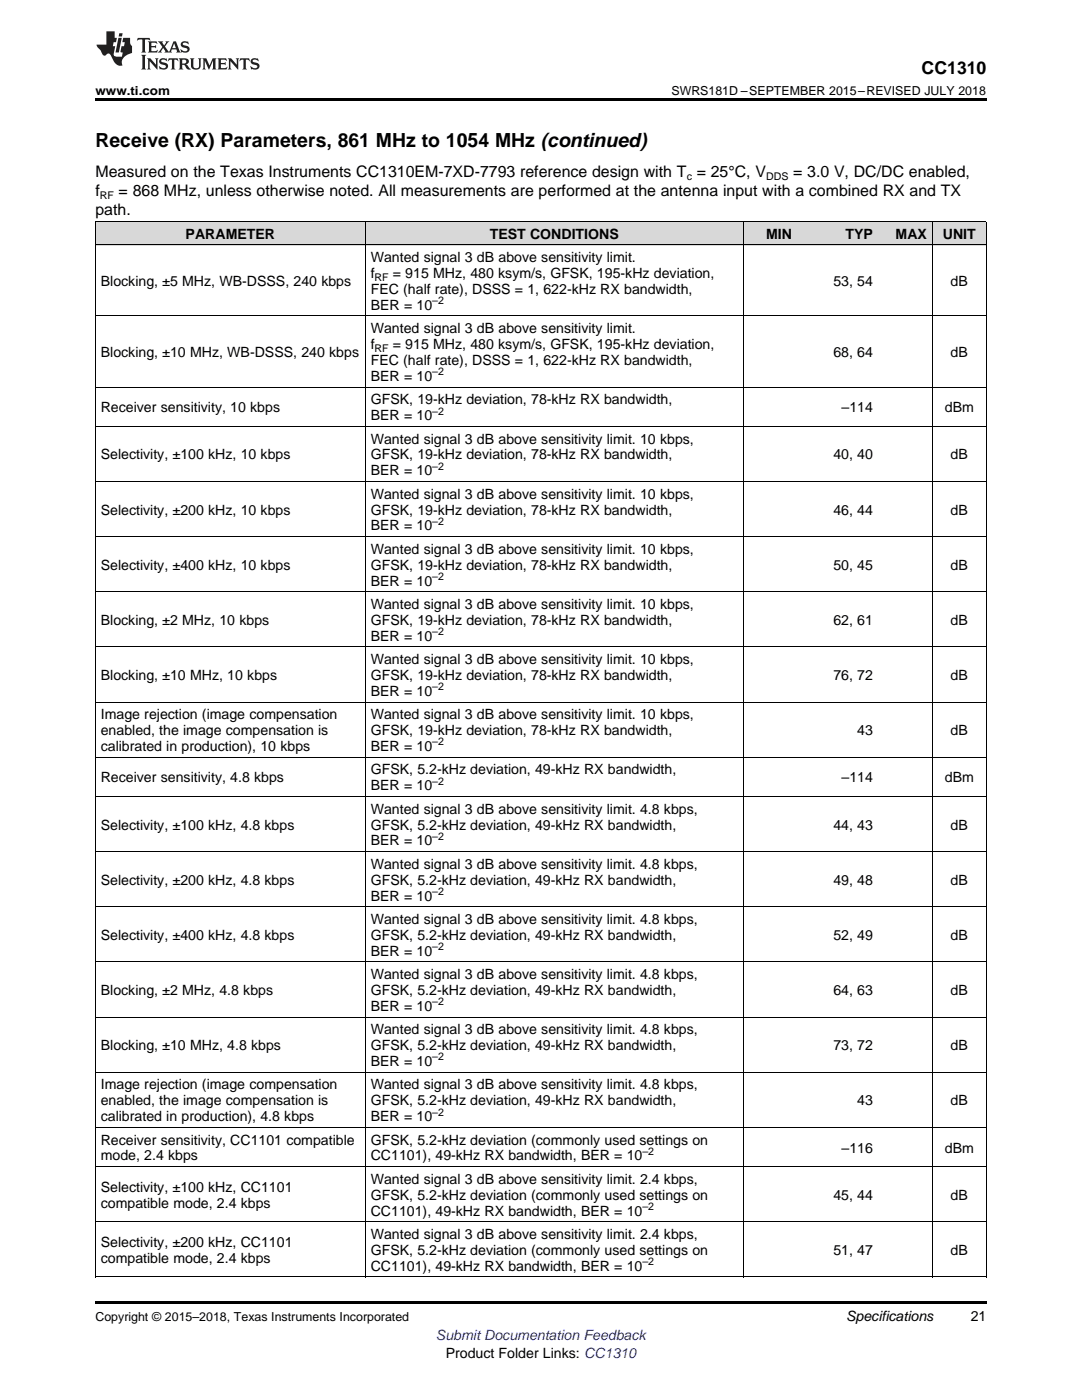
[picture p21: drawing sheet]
<svg xmlns="http://www.w3.org/2000/svg" width="216mm" height="279mm" viewBox="0 0 216 279" stroke-linecap="round" stroke-linejoin="round" font-family="sans-serif">
<defs><g id="words">
<text font-size="3.9" x="19" y="29.3">Receive (RX) Parameters, 861 MHz to 1054 MHz (continued)</text>
<text font-size="3.5" x="183.9" y="14.8">CC1310</text>
<g font-size="3.2">
<text x="19" y="35.2">Measured on the Texas Instruments CC1310EM-7XD-7793 reference design with T = 25°C, V</text>
<text x="158.3" y="35.2">= 3.0 V, DC/DC enabled,</text>
<text x="19" y="39.1">f</text>
<text x="23.7" y="39.1">= 868 MHz, unless otherwise noted. All measurements are performed at the antenna input with a combined RX and TX</text>
<text x="19" y="43">path.</text>
</g>
<g font-size="2.8">
<text x="37" y="47.7">PARAMETER</text>
<text x="97.7" y="47.7">TEST CONDITIONS</text>
<text x="152.9" y="47.7">MIN</text>
<text x="168.7" y="47.7">TYP</text>
<text x="178.7" y="47.7">MAX</text>
<text x="188.1" y="47.7">UNIT</text>
<text x="74" y="52.3">Wanted signal 3 dB above sensitivity limit.</text>
<text x="20.1" y="57.1">Blocking, ±5 MHz, WB-DSSS, 240 kbps</text>
<text x="74" y="55.5">f</text>
<text x="74" y="58.7">FEC (half rate), DSSS = 1, 622-kHz RX bandwidth,</text>
<text x="78.4" y="55.5">= 915 MHz, 480 ksym/s, GFSK, 195-kHz deviation,</text>
<text x="166.3" y="57.1">53, 54</text>
<text x="189.7" y="57.1">dB</text>
<text x="74" y="61.8">BER = 10</text>
<text x="20.1" y="71.3">Blocking, ±10 MHz, WB-DSSS, 240 kbps</text>
<text x="74" y="66.5">Wanted signal 3 dB above sensitivity limit.</text>
<text x="74" y="69.7">f</text>
<text x="78.4" y="69.7">= 915 MHz, 480 ksym/s, GFSK, 195-kHz deviation,</text>
<text x="166.3" y="71.3">68, 64</text>
<text x="189.7" y="71.3">dB</text>
<text x="74" y="72.8">FEC (half rate), DSSS = 1, 622-kHz RX bandwidth,</text>
<text x="74" y="76">BER = 10</text>
<text x="20.1" y="82.3">Receiver sensitivity, 10 kbps</text>
<text x="74" y="80.7">GFSK, 19-kHz deviation, 78-kHz RX bandwidth,</text>
<text x="74" y="83.9">BER = 10</text>
<text x="167.9" y="82.3">–114</text>
<text x="188.5" y="82.3">dBm</text>
<text x="74" y="88.5">Wanted signal 3 dB above sensitivity limit. 10 kbps,</text>
<text x="20.1" y="91.7">Selectivity, ±100 kHz, 10 kbps</text>
<text x="74" y="91.7">GFSK, 19-kHz deviation, 78-kHz RX bandwidth,</text>
<text x="74" y="94.9">BER = 10</text>
<text x="166.3" y="91.7">40, 40</text>
<text x="189.7" y="91.7">dB</text>
<text x="74" y="99.5">Wanted signal 3 dB above sensitivity limit. 10 kbps,</text>
<text x="20.1" y="102.7">Selectivity, ±200 kHz, 10 kbps</text>
<text x="74" y="102.7">GFSK, 19-kHz deviation, 78-kHz RX bandwidth,</text>
<text x="74" y="105.9">BER = 10</text>
<text x="166.3" y="102.7">46, 44</text>
<text x="189.7" y="102.7">dB</text>
<text x="20.1" y="113.7">Selectivity, ±400 kHz, 10 kbps</text>
<text x="74" y="110.5">Wanted signal 3 dB above sensitivity limit. 10 kbps,</text>
<text x="74" y="113.7">GFSK, 19-kHz deviation, 78-kHz RX bandwidth,</text>
<text x="166.3" y="113.7">50, 45</text>
<text x="189.7" y="113.7">dB</text>
<text x="74" y="116.9">BER = 10</text>
<text x="20.1" y="124.7">Blocking, ±2 MHz, 10 kbps</text>
<text x="74" y="121.5">Wanted signal 3 dB above sensitivity limit. 10 kbps,</text>
<text x="74" y="124.7">GFSK, 19-kHz deviation, 78-kHz RX bandwidth,</text>
<text x="166.3" y="124.7">62, 61</text>
<text x="189.7" y="124.7">dB</text>
<text x="74" y="127.9">BER = 10</text>
<text x="20.1" y="135.7">Blocking, ±10 MHz, 10 kbps</text>
<text x="74" y="132.5">Wanted signal 3 dB above sensitivity limit. 10 kbps,</text>
<text x="74" y="135.7">GFSK, 19-kHz deviation, 78-kHz RX bandwidth,</text>
<text x="166.3" y="135.7">76, 72</text>
<text x="189.7" y="135.7">dB</text>
<text x="20.1" y="143.5">Image rejection (image compensation</text>
<text x="74" y="138.9">BER = 10</text>
<text x="74" y="143.5">Wanted signal 3 dB above sensitivity limit. 10 kbps,</text>
<text x="20.1" y="146.7">enabled, the image compensation is</text>
<text x="20.1" y="149.9">calibrated in production), 10 kbps</text>
<text x="74" y="146.7">GFSK, 19-kHz deviation, 78-kHz RX bandwidth,</text>
<text x="74" y="149.9">BER = 10</text>
<text x="171.1" y="146.7">43</text>
<text x="189.7" y="146.7">dB</text>
<text x="74" y="154.6">GFSK, 5.2-kHz deviation, 49-kHz RX bandwidth,</text>
<text x="20.1" y="156.1">Receiver sensitivity, 4.8 kbps</text>
<text x="74" y="157.7">BER = 10</text>
<text x="167.9" y="156.1">–114</text>
<text x="188.5" y="156.1">dBm</text>
<text x="20.1" y="165.6">Selectivity, ±100 kHz, 4.8 kbps</text>
<text x="74" y="162.4">Wanted signal 3 dB above sensitivity limit. 4.8 kbps,</text>
<text x="74" y="165.6">GFSK, 5.2-kHz deviation, 49-kHz RX bandwidth,</text>
<text x="166.3" y="165.6">44, 43</text>
<text x="189.7" y="165.6">dB</text>
<text x="74" y="168.7">BER = 10</text>
<text x="74" y="173.4">Wanted signal 3 dB above sensitivity limit. 4.8 kbps,</text>
<text x="20.1" y="176.6">Selectivity, ±200 kHz, 4.8 kbps</text>
<text x="74" y="176.6">GFSK, 5.2-kHz deviation, 49-kHz RX bandwidth,</text>
<text x="74" y="179.7">BER = 10</text>
<text x="166.3" y="176.6">49, 48</text>
<text x="189.7" y="176.6">dB</text>
<text x="74" y="184.4">Wanted signal 3 dB above sensitivity limit. 4.8 kbps,</text>
<text x="20.1" y="187.6">Selectivity, ±400 kHz, 4.8 kbps</text>
<text x="74" y="187.6">GFSK, 5.2-kHz deviation, 49-kHz RX bandwidth,</text>
<text x="74" y="190.7">BER = 10</text>
<text x="166.3" y="187.6">52, 49</text>
<text x="189.7" y="187.6">dB</text>
<text x="74" y="195.4">Wanted signal 3 dB above sensitivity limit. 4.8 kbps,</text>
<text x="20.1" y="198.6">Blocking, ±2 MHz, 4.8 kbps</text>
<text x="74" y="198.6">GFSK, 5.2-kHz deviation, 49-kHz RX bandwidth,</text>
<text x="74" y="201.8">BER = 10</text>
<text x="166.3" y="198.6">64, 63</text>
<text x="189.7" y="198.6">dB</text>
<text x="20.1" y="209.6">Blocking, ±10 MHz, 4.8 kbps</text>
<text x="74" y="206.4">Wanted signal 3 dB above sensitivity limit. 4.8 kbps,</text>
<text x="74" y="209.6">GFSK, 5.2-kHz deviation, 49-kHz RX bandwidth,</text>
<text x="166.3" y="209.6">73, 72</text>
<text x="189.7" y="209.6">dB</text>
<text x="74" y="212.8">BER = 10</text>
<text x="20.1" y="217.4">Image rejection (image compensation</text>
<text x="20.1" y="220.6">enabled, the image compensation is</text>
<text x="74" y="217.4">Wanted signal 3 dB above sensitivity limit. 4.8 kbps,</text>
<text x="74" y="220.6">GFSK, 5.2-kHz deviation, 49-kHz RX bandwidth,</text>
<text x="171.1" y="220.6">43</text>
<text x="189.7" y="220.6">dB</text>
<text x="20.1" y="223.8">calibrated in production), 4.8 kbps</text>
<text x="74" y="223.8">BER = 10</text>
<text x="20.1" y="228.4">Receiver sensitivity, CC1101 compatible</text>
<text x="20.1" y="231.6">mode, 2.4 kbps</text>
<text x="74" y="228.4">GFSK, 5.2-kHz deviation (commonly used settings on</text>
<text x="74" y="231.6">CC1101), 49-kHz RX bandwidth, BER = 10</text>
<text x="167.9" y="230">–116</text>
<text x="188.5" y="230">dBm</text>
<text x="20.1" y="237.8">Selectivity, ±100 kHz, CC1101</text>
<text x="74" y="236.3">Wanted signal 3 dB above sensitivity limit. 2.4 kbps,</text>
<text x="74" y="239.4">GFSK, 5.2-kHz deviation (commonly used settings on</text>
<text x="166.3" y="239.4">45, 44</text>
<text x="189.7" y="239.4">dB</text>
<text x="20.1" y="241">compatible mode, 2.4 kbps</text>
<text x="74" y="242.6">CC1101), 49-kHz RX bandwidth, BER = 10</text>
<text x="20.1" y="248.8">Selectivity, ±200 kHz, CC1101</text>
<text x="74" y="247.3">Wanted signal 3 dB above sensitivity limit. 2.4 kbps,</text>
<text x="74" y="250.4">GFSK, 5.2-kHz deviation (commonly used settings on</text>
<text x="166.3" y="250.4">51, 47</text>
<text x="189.7" y="250.4">dB</text>
<text x="20.1" y="252">compatible mode, 2.4 kbps</text>
<text x="74" y="253.6">CC1101), 49-kHz RX bandwidth, BER = 10</text>
<text x="168.8" y="263.6">Specifications</text>
<text x="193.7" y="263.6">21</text>
<text x="88.9" y="270.9">Product Folder Links: CC1310</text>
</g>
<text font-size="2.8" fill="#00f" x="87" y="267.4">Submit Documentation Feedback</text>
<g font-size="2.5">
<text x="19" y="19">www.ti.com</text>
<text x="134" y="19">SWRS181D –SEPTEMBER 2015–REVISED JULY 2018</text>
<text x="19" y="263.6">Copyright © 2015–2018, Texas Instruments Incorporated</text>
</g>
<g font-size="2.1">
<text x="137" y="35.9">c</text>
<text x="152.9" y="35.9">DDS</text>
<text x="19.9" y="39.8">RF</text>
<text x="74.8" y="56.1">RF</text>
<text x="86.3" y="60.7">–2</text>
<text x="74.8" y="70.2">RF</text>
<text x="86.3" y="74.9">–2</text>
<text x="86.3" y="82.7">–2</text>
<text x="86.3" y="93.7">–2</text>
<text x="86.3" y="104.7">–2</text>
<text x="86.3" y="115.7">–2</text>
<text x="86.3" y="126.8">–2</text>
<text x="86.3" y="137.8">–2</text>
<text x="86.3" y="148.8">–2</text>
<text x="86.3" y="156.6">–2</text>
<text x="86.3" y="167.6">–2</text>
<text x="86.3" y="178.6">–2</text>
<text x="86.3" y="189.6">–2</text>
<text x="86.3" y="200.6">–2</text>
<text x="86.3" y="211.6">–2</text>
<text x="86.3" y="222.6">–2</text>
<text x="128.2" y="230.5">–2</text>
<text x="128.2" y="241.5">–2</text>
<text x="128.2" y="252.5">–2</text>
</g>
</g></defs>
<g fill="#d8d8d8">
<path d="M19 44.3h53.9v4.6h-53.9z"/>
<path d="M72.9 44.3h75.4v4.6h-75.4z"/>
<path d="M148.3 44.3h10.8v4.6h-10.8z"/>
<path d="M159.1 44.3h16.2v4.6h-16.2z"/>
<path d="M175.3 44.3h10.8v4.6h-10.8z"/>
<path d="M186.1 44.3h10.7v4.6h-10.7z"/>
</g>
<path d="M19 19.5h177.8v.5h-177.8zM19 259.7h177.8v.5h-177.8z" fill="#000"/>
<g fill="none" stroke="#000" stroke-width=".2">
<path d="M19 48.9h177.8M19 44.2h177.8M19.1 44.3v210.6M72.9 44.3v210.6M148.3 44.3v210.6M186 44.3v210.6M196.8 44.3v210.6M19 77.2h177.8M19 63.1h177.8M19 96.1h177.8M19 85.1h177.8M19 118.1h177.8"/>
<path d="M19 107.1h177.8M19 129.1h177.8M19 158.9h177.8M19 151.1h177.8M19 140.1h177.8M19 170h177.8M19 192h177.8M19 181h177.8M19 214h177.8M19 203h177.8M19 232.8h177.8M19 225h177.8"/>
<path d="M19 254.8h177.8M19 243.8h177.8"/>
</g>
<g fill="#231f20">
<path d="M27.5 7.6l-.1 .5 .4-.2h.6v.1v2.1l-.2 .4h1l-.3-.4v-2.1l.1-.1h.5l.5 .2-.2-.5zM29.5 8.3l.2 .3v1.5l-.2 .4h1.8l.2-.6a1.04 1.04 0 0 1-1.3 .2v-.7h.6l.3 .2v-.6l-.3 .2h-.6v-.6l.8-.1 .4 .3-.2-.5zM31.5 8.3l.9 1.1-.9 1.1h.8l-.2-.2 .5-.7 .4 .7-.2 .2h1.5l-.1-.2 .1-.4h.9l.1 .4-.2 .2h1l-.3-.3-.7-1.9h-.5l-.9 2-.8-1 .9-1h-.8l.1 .3-.3 .5-.4-.6 .2-.2zM34.7 8.6l.4 1h-.7zM36.3 8.4a.63 .63 0 0 0-.2 .7 .63 .63 0 0 0 .6 .4l.6 .2 .1 .2a.75 .75 0 0 1-.7 .4 .75 .75 0 0 1-.6-.5l.1 .7 .1-.1a1.11 1.11 0 0 0 1.5-.6 1.13 1.13 0 0 0-1.2-.8l-.1-.4a1.04 1.04 0 0 1 1.2 .2l-.2-.5-.1 .1-.5-.2zM28.2 10.9l.2 .4v2.2l-.2 .4h1l-.3-.4v-2.2l.3-.4zM29.3 11.6l.3 .4v1.5l-.3 .4h.8l-.2-.4v-1.3l1.5 1.7v-1.9l.2-.4h-.7l.2 .4v.9l-1.1-1.3zM32 11.8a.62 .62 0 0 0-.2 .7 .62 .62 0 0 0 .6 .4l.6 .1 .1 .3a.76 .76 0 0 1-.7 .3 .76 .76 0 0 1-.6-.4l.1 .7 .1-.1a1.11 1.11 0 0 0 1.5-.6 1.13 1.13 0 0 0-1.2-.8l-.1-.4a1.04 1.04 0 0 1 1.2 .2l-.2-.6-.1 .1-.5-.1zM33.7 11.6l-.2 .6a.61 .61 0 0 1 .8-.3v1.6l-.2 .4h.9l-.2-.4v-1.6a.63 .63 0 0 1 .8 .3l-.2-.6zM35.6 11.6l.3 .4v1.5l-.3 .4h1l-.2-.2v-.8l.5 .2a.76 .76 0 0 0 1.2 .7l-1-1a.58 .58 0 0 0 .6-.5 .58 .58 0 0 0-.5-.6zM36.4 11.9h.1a.45 .45 0 0 1 .5 .1 .45 .45 0 0 1 .1 .5l-.7 .2zM37.9 11.6l.2 .2a2.17 2.17 0 0 0 .3 1.9 .99 .99 0 0 0 1.6-.6v-1.1l.2-.4h-.7l.2 .2a1.92 1.92 0 0 1-.2 1.8 .6 .6 0 0 1-.9-.5v-1.1l.2-.4zM40.4 11.6l.2 .4v1.5l-.2 .4h.7l-.2-.4v-1.4l.8 1.8 .8-1.8v1.4l-.2 .4h.9l-.2-.4v-1.5l.2-.4h-.8l-.6 1.5-.6-1.5zM43.4 11.6l.2 .4v1.5l-.2 .4h1.8l.2-.6a1.04 1.04 0 0 1-1.3 .1v-.6h.5l.4 .2v-.6l-.4 .2h-.5v-.7h.8l.3 .3-.1-.6zM45.5 11.6l.2 .4v1.5l-.2 .4h.7l-.2-.4v-1.3l1.5 1.7v-1.9l.2-.4h-.7l.2 .4v.9l-1.1-1.3zM47.9 11.6l-.1 .6a.61 .61 0 0 1 .8-.3v1.6l-.3 .4h1l-.3-.4 .1-1.6a.63 .63 0 0 1 .7 .3l-.1-.6zM50.2 11.8a.62 .62 0 0 0-.2 .7 .62 .62 0 0 0 .6 .4l.6 .1 .2 .3a.76 .76 0 0 1-.8 .3 .76 .76 0 0 1-.6-.4l.1 .7 .2-.1a1.11 1.11 0 0 0 1.5-.6 1.13 1.13 0 0 0-1.3-.8l-.1-.4a1.04 1.04 0 0 1 1.2 .2l-.1-.6-.2 .1-.5-.1z"/>
<path d="M21.2 6.3v2.6h-1.9l.1 .4 .7 .9a.91 .91 0 0 0 1 .8 .56 .56 0 0 1 .5-.3 .56 .56 0 0 1 .5 .3l.4 .8a1.53 1.53 0 0 0 1.9 1.2 1.54 1.54 0 0 1 1-2.1l.9-.3v-1.4a1.52 1.52 0 0 1-.3-1.6h-1.4l-.2 .8h.5l-.2 .8h-.4l-.2 1v.2l.4 .1-.2 .8a1.93 1.93 0 0 1-1.6-.3l.3-1.8h-.5l.2-.8h.4l.2-.8h-.4v-1.3zM23.6 7.6l-.6 2.9h.7l.6-2.9zM23.8 6.6l-.1 .7h.6l.2-.7z"/>
</g>
<use href="#words"/>
</svg>
